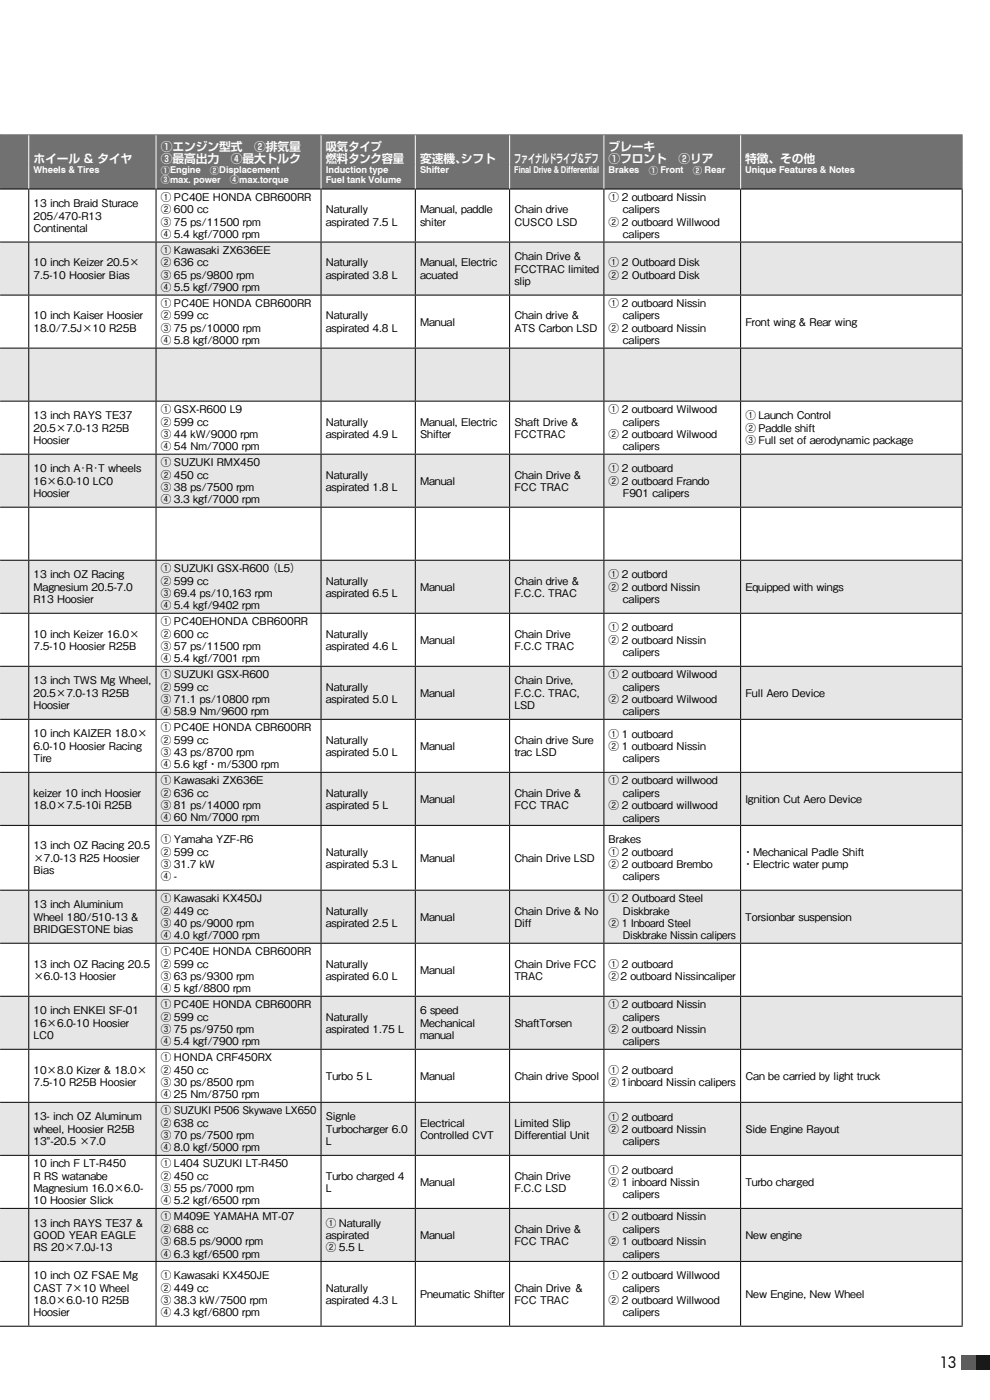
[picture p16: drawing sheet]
<svg xmlns="http://www.w3.org/2000/svg" width="210mm" height="297mm" viewBox="0 0 210 297" stroke-linecap="round" stroke-linejoin="round" font-family="sans-serif">
<defs><g id="words">
<text font-size="3.3" x="199.2" y="290.2">13</text>
<g font-size="2.5" fill="#fff">
<text x="7.1" y="34.6">ﾎｲーﾙ &amp; タｲヤ</text>
<text x="34.1" y="32.1">①エンジン型式　②排気量</text>
<text x="34.1" y="34.6">③最高出力　④最大ﾄﾙｸ</text>
<text x="69.1" y="32.1">吸気タｲプ</text>
<text x="69.1" y="34.6">燃料タンｸ容量</text>
<text x="89.1" y="34.6">変速機、</text>
<text x="97.7" y="34.6">シフﾄ</text>
<text x="109.1" y="34.6">フｧｲﾅﾙドラｲブ&amp;デフ</text>
<text x="129.1" y="32.1">ブレーキ</text>
<text x="129.1" y="34.6">①フﾛンﾄ　②ﾘｱ</text>
<text x="158.1" y="34.6">特徴、その他</text>
</g>
<g font-size="2.3">
<text x="7.1" y="44">13 inch Braid Sturace</text>
<text x="7.1" y="46.6">205/470-R13</text>
<text x="34.1" y="42.6">① PC40E HONDA CBR600RR</text>
<text x="34.1" y="45.3">② 600 cc</text>
<text x="34.1" y="47.9">③ 75 ps/11500 rpm</text>
<text x="69.1" y="45.3">Naturally</text>
<text x="69.1" y="47.9">aspirated 7.5 L</text>
<text x="89.1" y="45.3">Manual, paddle</text>
<text x="89.1" y="47.9">shiter</text>
<text x="109.1" y="45.3">Chain drive</text>
<text x="109.1" y="47.9">CUSCO LSD</text>
<text x="129.1" y="42.6">① 2 outboard Nissin</text>
<text x="129.1" y="47.9">② 2 outboard Willwood</text>
<text x="132.1" y="45.3">calipers</text>
<text x="7.1" y="49.2">Continental</text>
<text x="34.1" y="50.5">④ 5.4 kgf/7000 rpm</text>
<text x="34.1" y="53.9">① Kawasaki ZX636EE</text>
<text x="132.1" y="50.5">calipers</text>
<text x="7.1" y="56.5">10 inch Keizer 20.5×</text>
<text x="7.1" y="59.1">7.5-10 Hoosier Bias</text>
<text x="34.1" y="56.5">② 636 cc</text>
<text x="34.1" y="59.1">③ 65 ps/9800 rpm</text>
<text x="69.1" y="56.5">Naturally</text>
<text x="69.1" y="59.1">aspirated 3.8 L</text>
<text x="89.1" y="56.5">Manual, Electric</text>
<text x="89.1" y="59.1">acuated</text>
<text x="109.1" y="55.2">Chain Drive &amp;</text>
<text x="109.1" y="57.8">FCCTRAC limited</text>
<text x="129.1" y="56.5">① 2 Outboard Disk</text>
<text x="129.1" y="59.2">② 2 Outboard Disk</text>
<text x="34.1" y="61.8">④ 5.5 kgf/7900 rpm</text>
<text x="34.1" y="65.1">① PC40E HONDA CBR600RR</text>
<text x="109.1" y="60.5">slip</text>
<text x="129.1" y="65.2">① 2 outboard Nissin</text>
<text x="7.1" y="67.8">10 inch Kaiser Hoosier</text>
<text x="7.1" y="70.4">18.0/7.5J×10 R25B</text>
<text x="34.1" y="67.8">② 599 cc</text>
<text x="34.1" y="70.4">③ 75 ps/10000 rpm</text>
<text x="69.1" y="67.8">Naturally</text>
<text x="69.1" y="70.4">aspirated 4.8 L</text>
<text x="89.1" y="69.1">Manual</text>
<text x="109.1" y="67.8">Chain drive &amp;</text>
<text x="109.1" y="70.4">ATS Carbon LSD</text>
<text x="129.1" y="70.4">② 2 outboard Nissin</text>
<text x="132.1" y="67.8">calipers</text>
<text x="158.1" y="69.1">Front wing &amp; Rear wing</text>
<text x="34.1" y="73">④ 5.8 kgf/8000 rpm</text>
<text x="132.1" y="73">calipers</text>
<text x="7.1" y="89">13 inch RAYS TE37</text>
<text x="34.1" y="87.6">① GSX-R600 L9</text>
<text x="129.1" y="87.6">① 2 outboard Wilwood</text>
<text x="158.1" y="89">① Launch Control</text>
<text x="7.1" y="91.6">20.5×7.0-13 R25B</text>
<text x="7.1" y="94.2">Hoosier</text>
<text x="34.1" y="90.3">② 599 cc</text>
<text x="34.1" y="92.9">③ 44 kW/9000 rpm</text>
<text x="34.1" y="95.5">④ 54 Nm/7000 rpm</text>
<text x="69.1" y="90.3">Naturally</text>
<text x="69.1" y="92.9">aspirated 4.9 L</text>
<text x="89.1" y="90.3">Manual, Electric</text>
<text x="89.1" y="92.9">Shifter</text>
<text x="109.1" y="90.3">Shaft Drive &amp;</text>
<text x="109.1" y="92.9">FCCTRAC</text>
<text x="129.1" y="92.9">② 2 outboard Wilwood</text>
<text x="132.1" y="90.3">calipers</text>
<text x="132.1" y="95.5">calipers</text>
<text x="158.1" y="91.6">② Paddle shift</text>
<text x="158.1" y="94.2">③ Full set of aerodynamic package</text>
<text x="7.1" y="100.2">10 inch A･R･T wheels</text>
<text x="34.1" y="98.9">① SUZUKI RMX450</text>
<text x="34.1" y="101.5">② 450 cc</text>
<text x="69.1" y="101.5">Naturally</text>
<text x="109.1" y="101.5">Chain Drive &amp;</text>
<text x="129.1" y="100.2">① 2 outboard</text>
<text x="7.1" y="102.8">16×6.0-10 LC0</text>
<text x="7.1" y="105.5">Hoosier</text>
<text x="34.1" y="104.1">③ 38 ps/7500 rpm</text>
<text x="34.1" y="106.8">④ 3.3 kgf/7000 rpm</text>
<text x="69.1" y="104.1">aspirated 1.8 L</text>
<text x="89.1" y="102.8">Manual</text>
<text x="109.1" y="104.1">FCC TRAC</text>
<text x="129.1" y="102.8">② 2 outboard Frando</text>
<text x="132.1" y="105.5">F901 calipers</text>
<text x="7.1" y="122.7">13 inch OZ Racing</text>
<text x="7.1" y="125.3">Magnesium 20.5-7.0</text>
<text x="34.1" y="121.4">① SUZUKI GSX-R600 （L5）</text>
<text x="34.1" y="124">② 599 cc</text>
<text x="69.1" y="124">Naturally</text>
<text x="89.1" y="125.3">Manual</text>
<text x="109.1" y="124">Chain drive &amp;</text>
<text x="129.1" y="122.7">① 2 outbord</text>
<text x="129.1" y="125.3">② 2 outbord Nissin</text>
<text x="158.1" y="125.3">Equipped with wings</text>
<text x="7.1" y="128">R13 Hoosier</text>
<text x="34.1" y="126.6">③ 69.4 ps/10,163 rpm</text>
<text x="34.1" y="129.3">④ 5.4 kgf/9402 rpm</text>
<text x="69.1" y="126.6">aspirated 6.5 L</text>
<text x="109.1" y="126.6">F.C.C. TRAC</text>
<text x="132.1" y="128">calipers</text>
<text x="7.1" y="135.3">10 inch Keizer 16.0×</text>
<text x="7.1" y="137.9">7.5-10 Hoosier R25B</text>
<text x="34.1" y="132.6">① PC40EHONDA CBR600RR</text>
<text x="34.1" y="135.3">② 600 cc</text>
<text x="34.1" y="137.9">③ 57 ps/11500 rpm</text>
<text x="69.1" y="135.3">Naturally</text>
<text x="69.1" y="137.9">aspirated 4.6 L</text>
<text x="89.1" y="136.6">Manual</text>
<text x="109.1" y="135.3">Chain Drive</text>
<text x="109.1" y="137.9">F.C.C TRAC</text>
<text x="129.1" y="134">① 2 outboard</text>
<text x="129.1" y="136.6">② 2 outboard Nissin</text>
<text x="34.1" y="140.5">④ 5.4 kgf/7001 rpm</text>
<text x="34.1" y="143.9">① SUZUKI GSX-R600</text>
<text x="129.1" y="143.9">① 2 outboard Wilwood</text>
<text x="132.1" y="139.2">calipers</text>
<text x="7.1" y="145.2">13 inch TWS Mg Wheel,</text>
<text x="7.1" y="147.8">20.5×7.0-13 R25B</text>
<text x="34.1" y="146.5">② 599 cc</text>
<text x="34.1" y="149.1">③ 71.1 ps/10800 rpm</text>
<text x="69.1" y="146.5">Naturally</text>
<text x="69.1" y="149.1">aspirated 5.0 L</text>
<text x="89.1" y="147.8">Manual</text>
<text x="109.1" y="145.2">Chain Drive,</text>
<text x="109.1" y="147.8">F.C.C. TRAC,</text>
<text x="129.1" y="149.1">② 2 outboard Wilwood</text>
<text x="132.1" y="146.5">calipers</text>
<text x="158.1" y="147.8">Full Aero Device</text>
<text x="7.1" y="150.5">Hoosier</text>
<text x="34.1" y="151.8">④ 58.9 Nm/9600 rpm</text>
<text x="34.1" y="155.1">① PC40E HONDA CBR600RR</text>
<text x="109.1" y="150.5">LSD</text>
<text x="132.1" y="151.8">calipers</text>
<text x="7.1" y="156.5">10 inch KAIZER 18.0×</text>
<text x="7.1" y="159.1">6.0-10 Hoosier Racing</text>
<text x="7.1" y="161.7">Tire</text>
<text x="34.1" y="157.8">② 599 cc</text>
<text x="34.1" y="160.4">③ 43 ps/8700 rpm</text>
<text x="69.1" y="157.8">Naturally</text>
<text x="69.1" y="160.4">aspirated 5.0 L</text>
<text x="89.1" y="159.1">Manual</text>
<text x="109.1" y="157.8">Chain drive Sure</text>
<text x="109.1" y="160.4">trac LSD</text>
<text x="129.1" y="156.5">① 1 outboard</text>
<text x="129.1" y="159.1">② 1 outboard Nissin</text>
<text x="132.1" y="161.7">calipers</text>
<text x="34.1" y="163">④ 5.6 kgf・m/5300 rpm</text>
<text x="34.1" y="166.4">① Kawasaki ZX636E</text>
<text x="129.1" y="166.4">① 2 outboard willwood</text>
<text x="7.1" y="169">keizer 10 inch Hoosier</text>
<text x="7.1" y="171.6">18.0×7.5-10i R25B</text>
<text x="34.1" y="169">② 636 cc</text>
<text x="34.1" y="171.6">③ 81 ps/14000 rpm</text>
<text x="69.1" y="169">Naturally</text>
<text x="69.1" y="171.6">aspirated 5 L</text>
<text x="89.1" y="170.3">Manual</text>
<text x="109.1" y="169">Chain Drive &amp;</text>
<text x="109.1" y="171.7">FCC TRAC</text>
<text x="129.1" y="171.7">② 2 outboard willwood</text>
<text x="132.1" y="169">calipers</text>
<text x="158.1" y="170.3">Ignition Cut Aero Device</text>
<text x="34.1" y="174.3">④ 60 Nm/7000 rpm</text>
<text x="34.1" y="178.9">① Yamaha YZF-R6</text>
<text x="129.1" y="178.9">Brakes</text>
<text x="132.1" y="174.3">calipers</text>
<text x="7.1" y="180.2">13 inch OZ Racing 20.5</text>
<text x="7.1" y="182.8">×7.0-13 R25 Hoosier</text>
<text x="7.1" y="185.5">Bias</text>
<text x="34.1" y="181.5">② 599 cc</text>
<text x="34.1" y="184.1">③ 31.7 kW</text>
<text x="69.1" y="181.5">Naturally</text>
<text x="69.1" y="184.1">aspirated 5.3 L</text>
<text x="89.1" y="182.8">Manual</text>
<text x="109.1" y="182.8">Chain Drive LSD</text>
<text x="129.1" y="181.5">① 2 outboard</text>
<text x="129.1" y="184.1">② 2 outboard Brembo</text>
<text x="157.5" y="181.5">・Mechanical Padle Shift</text>
<text x="157.5" y="184.2">・Electric water pump</text>
<text x="34.1" y="186.8">④ -</text>
<text x="34.1" y="191.4">① Kawasaki KX450J</text>
<text x="129.1" y="191.4">① 2 Outboard Steel</text>
<text x="132.1" y="186.8">calipers</text>
<text x="7.1" y="192.7">13 inch Aluminium</text>
<text x="7.1" y="195.3">Wheel 180/510-13 &amp;</text>
<text x="7.1" y="198">BRIDGESTONE bias</text>
<text x="34.1" y="194">② 449 cc</text>
<text x="34.1" y="196.6">③ 40 ps/9000 rpm</text>
<text x="69.1" y="194">Naturally</text>
<text x="69.1" y="196.6">aspirated 2.5 L</text>
<text x="89.1" y="195.3">Manual</text>
<text x="109.1" y="194">Chain Drive &amp; No</text>
<text x="109.1" y="196.6">Diff</text>
<text x="129.1" y="196.7">②</text>
<text x="131.9" y="196.6">1 Inboard Steel</text>
<text x="132.1" y="194">Diskbrake</text>
<text x="158.1" y="195.3">Torsionbar suspension</text>
<text x="34.1" y="199.3">④ 4.0 kgf/7000 rpm</text>
<text x="34.1" y="202.6">① PC40E HONDA CBR600RR</text>
<text x="132.1" y="199.3">Diskbrake Nissin calipers</text>
<text x="7.1" y="205.3">13 inch OZ Racing 20.5</text>
<text x="7.1" y="207.9">×6.0-13 Hoosier</text>
<text x="34.1" y="205.3">② 599 cc</text>
<text x="34.1" y="207.9">③ 63 ps/9300 rpm</text>
<text x="69.1" y="205.3">Naturally</text>
<text x="69.1" y="207.9">aspirated 6.0 L</text>
<text x="89.1" y="206.6">Manual</text>
<text x="109.1" y="205.3">Chain Drive FCC</text>
<text x="109.1" y="207.9">TRAC</text>
<text x="129.1" y="205.3">① 2 outboard</text>
<text x="129.1" y="207.9">②2 outboard Nissincaliper</text>
<text x="7.1" y="215.2">10 inch ENKEI SF-01</text>
<text x="34.1" y="210.5">④ 5 kgf/8800 rpm</text>
<text x="34.1" y="213.9">① PC40E HONDA CBR600RR</text>
<text x="89.1" y="215.2">6 speed</text>
<text x="129.1" y="213.9">① 2 outboard Nissin</text>
<text x="7.1" y="217.8">16×6.0-10 Hoosier</text>
<text x="7.1" y="220.5">LC0</text>
<text x="34.1" y="216.5">② 599 cc</text>
<text x="34.1" y="219.1">③ 75 ps/9750 rpm</text>
<text x="34.1" y="221.8">④ 5.4 kgf/7900 rpm</text>
<text x="69.1" y="216.5">Naturally</text>
<text x="69.1" y="219.1">aspirated 1.75 L</text>
<text x="89.1" y="217.8">Mechanical</text>
<text x="89.1" y="220.5">manual</text>
<text x="109.1" y="217.8">ShaftTorsen</text>
<text x="129.1" y="219.1">② 2 outboard Nissin</text>
<text x="132.1" y="216.5">calipers</text>
<text x="132.1" y="221.8">calipers</text>
<text x="7.1" y="227.8">10×8.0 Kizer &amp; 18.0×</text>
<text x="34.1" y="225.1">① HONDA CRF450RX</text>
<text x="34.1" y="227.8">② 450 cc</text>
<text x="129.1" y="227.8">① 2 outboard</text>
<text x="7.1" y="230.4">7.5-10 R25B Hoosier</text>
<text x="34.1" y="230.4">③ 30 ps/8500 rpm</text>
<text x="34.1" y="233">④ 25 Nm/8750 rpm</text>
<text x="69.1" y="229.1">Turbo 5 L</text>
<text x="89.1" y="229.1">Manual</text>
<text x="109.1" y="229.1">Chain drive Spool</text>
<text x="129.1" y="230.4">② 1inboard Nissin calipers</text>
<text x="158.1" y="229.1">Can be carried by light truck</text>
<text x="7.1" y="237.7">13- inch OZ Aluminum</text>
<text x="34.1" y="239">② 638 cc</text>
<text x="34.1" y="236.4">① SUZUKI P506 Skywave LX650</text>
<text x="69.1" y="237.7">Signle</text>
<text x="89.1" y="239">Electrical</text>
<text x="109.1" y="239">Limited Slip</text>
<text x="129.1" y="237.7">① 2 outboard</text>
<text x="7.1" y="240.3">wheel, Hoosier R25B</text>
<text x="7.1" y="243">13”-20.5 ×7.0</text>
<text x="34.1" y="241.6">③ 70 ps/7500 rpm</text>
<text x="34.1" y="244.3">④ 8.0 kgf/5000 rpm</text>
<text x="69.1" y="240.3">Turbocharger 6.0</text>
<text x="69.1" y="243">L</text>
<text x="89.1" y="241.6">Controlled CVT</text>
<text x="109.1" y="241.6">Differential Unit</text>
<text x="129.1" y="240.3">② 2 outboard Nissin</text>
<text x="132.1" y="243">calipers</text>
<text x="158.1" y="240.3">Side Engine Rayout</text>
<text x="7.1" y="247.6">10 inch F LT-R450</text>
<text x="7.1" y="250.3">R RS watanabe</text>
<text x="34.1" y="247.6">① L404 SUZUKI LT-R450</text>
<text x="34.1" y="250.3">② 450 cc</text>
<text x="69.1" y="250.3">Turbo charged 4</text>
<text x="89.1" y="251.6">Manual</text>
<text x="109.1" y="250.3">Chain Drive</text>
<text x="129.1" y="249">① 2 outboard</text>
<text x="129.1" y="251.6">② 1 inboard Nissin</text>
<text x="158.1" y="251.6">Turbo charged</text>
<text x="7.1" y="252.9">Magnesium 16.0×6.0-</text>
<text x="7.1" y="255.5">10 Hoosier Slick</text>
<text x="34.1" y="252.9">③ 55 ps/7000 rpm</text>
<text x="34.1" y="255.5">④ 5.2 kgf/6500 rpm</text>
<text x="69.1" y="252.9">L</text>
<text x="109.1" y="252.9">F.C.C LSD</text>
<text x="132.1" y="254.2">calipers</text>
<text x="7.1" y="260.2">13 inch RAYS TE37 &amp;</text>
<text x="7.1" y="262.8">GOOD YEAR EAGLE</text>
<text x="34.1" y="258.9">① M409E YAMAHA MT-07</text>
<text x="34.1" y="261.5">② 688 cc</text>
<text x="69.1" y="260.2">① Naturally</text>
<text x="69.1" y="262.8">aspirated</text>
<text x="89.1" y="262.8">Manual</text>
<text x="109.1" y="261.5">Chain Drive &amp;</text>
<text x="129.1" y="258.9">① 2 outboard Nissin</text>
<text x="132.1" y="261.5">calipers</text>
<text x="158.1" y="262.8">New engine</text>
<text x="7.1" y="265.5">RS 20×7.0J-13</text>
<text x="34.1" y="264.1">③ 68.5 ps/9000 rpm</text>
<text x="34.1" y="266.8">④ 6.3 kgf/6500 rpm</text>
<text x="69.1" y="265.5">② 5.5 L</text>
<text x="109.1" y="264.1">FCC TRAC</text>
<text x="129.1" y="264.1">② 1 outboard Nissin</text>
<text x="132.1" y="266.8">calipers</text>
<text x="7.1" y="271.4">10 inch OZ FSAE Mg</text>
<text x="7.1" y="274">CAST 7×10 Wheel</text>
<text x="34.1" y="271.4">① Kawasaki KX450JE</text>
<text x="34.1" y="274">② 449 cc</text>
<text x="69.1" y="274">Naturally</text>
<text x="89.1" y="275.3">Pneumatic Shifter</text>
<text x="109.1" y="274">Chain Drive ＆</text>
<text x="129.1" y="271.4">① 2 outboard Willwood</text>
<text x="132.1" y="274">calipers</text>
<text x="158.1" y="275.3">New Engine, New Wheel</text>
<text x="7.1" y="276.6">18.0×6.0-10 R25B</text>
<text x="7.1" y="279.3">Hoosier</text>
<text x="34.1" y="276.6">③ 38.3 kW/7500 rpm</text>
<text x="34.1" y="279.3">④ 4.3 kgf/6800 rpm</text>
<text x="69.1" y="276.6">aspirated 4.3 L</text>
<text x="109.1" y="276.7">FCC TRAC</text>
<text x="129.1" y="276.7">② 2 outboard Willwood</text>
<text x="132.1" y="279.3">calipers</text>
</g>
<g font-size="2" fill="#fff">
<text x="7.1" y="36.8">Wheels &amp; Tires</text>
<text x="34.1" y="36.8">①Engine</text>
<text x="34.1" y="38.8">③max. power</text>
<text x="44.5" y="36.8">②Displacement</text>
<text x="48.8" y="38.8">④max.torque</text>
<text x="69.1" y="36.8">Induction type</text>
<text x="69.1" y="38.8">Fuel tank Volume</text>
<text x="89.1" y="36.8">Shifter</text>
<text x="109.1" y="36.8">Final Drive &amp; Differential</text>
<text x="129.1" y="36.8">Brakes</text>
<text x="137.6" y="36.8">① Front　② Rear</text>
<text x="158.1" y="36.8">Unique Features &amp; Notes</text>
</g>
</g></defs>
<path d="M204 287.5h6v3h-6z" fill="#000"/>
<path d="M204 287.5h3v3h-3z" fill="#5a5757"/>
<path d="M0 28.6h204.1v11.5h-47v-5.1v5.1h-29v-5.1v5.1h-20v-5.1v5.1h-20v-5.1v5.1h-20v-5.1v5.1h-35v-5.1v5.1h-27v-5.1v5.1h-6.1z" fill="#727171"/>
<path d="M68.1 51.4v11.2h136v-11.2zM0 51.4v11.2h68.1v-11.2zM68.1 73.9v11.2h136v-11.2zM0 73.9v11.2h68.1v-11.2zM68.1 96.4v11.2h136v-11.2zM0 96.4v11.2h68.1v-11.2zM68.1 118.8v11.3h136v-11.3zM0 118.8v11.3h68.1v-11.3zM68.1 141.3v11.3h136v-11.3zM0 141.3v11.3h68.1v-11.3zM68.1 163.9v11.2h136v-11.2zM0 163.9v11.2h68.1v-11.2zM68.1 188.9v11.2h136v-11.2zM0 188.9v11.2h68.1v-11.2zM68.1 211.4v11.2h136v-11.2zM0 211.4v11.2h68.1v-11.2zM68.1 233.9v11.2h136v-11.2zM0 233.9v11.2h68.1v-11.2zM68.1 256.3v11.3h136v-11.3zM0 256.3v11.3h68.1v-11.3z" fill="#e6e6e7"/>
<g fill="none" stroke="#000" stroke-width=".21">
<path d="M0 51.4h204.2M0 40.1h204.2M6.1 40.2v11.1M6.1 51.5v11M33.1 40.2v11.1M33.1 51.5v11M68.1 40.2v11.1M68.1 51.5v11M88.1 40.2v11.1M88.1 51.5v11M108.1 40.2v11.1M108.1 51.5v11"/>
<path d="M128.1 40.2v11.1M128.1 51.5v11M157.1 40.2v11.1M157.1 51.5v11M204.1 40.2v11.1M204.1 51.5v11M0 62.6h204.2M0 73.9h204.2M6.1 62.7v11.1M6.1 74v11M33.1 62.7v11.1M33.1 74v11"/>
<path d="M68.1 62.7v11.1M68.1 74v11M88.1 62.7v11.1M88.1 74v11M108.1 62.7v11.1M108.1 74v11M128.1 62.7v11.1M128.1 74v11M157.1 62.7v11.1M157.1 74v11M204.1 62.7v11.1M204.1 74v11"/>
<path d="M0 85.1h204.2M0 96.4h204.2M6.1 85.2v11.1M6.1 96.5v11M33.1 85.2v11.1M33.1 96.5v11M68.1 85.2v11.1M68.1 96.5v11M88.1 85.2v11.1M88.1 96.5v11M108.1 85.2v11.1M108.1 96.5v11"/>
<path d="M128.1 85.2v11.1M128.1 96.5v11M157.1 85.2v11.1M157.1 96.5v11M204.1 85.2v11.1M204.1 96.5v11M0 107.6h204.2M0 118.9h204.2M6.1 107.7v11.1M6.1 119v11M33.1 107.7v11.1M33.1 119v11"/>
<path d="M68.1 107.7v11.1M68.1 119v11M88.1 107.7v11.1M88.1 119v11M108.1 107.7v11.1M108.1 119v11M128.1 107.7v11.1M128.1 119v11M157.1 107.7v11.1M157.1 119v11M204.1 107.7v11.1M204.1 119v11"/>
<path d="M0 130.1h204.2M6.1 130.2v11.1M33.1 130.2v11.1M68.1 130.2v11.1M88.1 130.2v11.1M108.1 130.2v11.1M128.1 130.2v11.1M157.1 130.2v11.1M204.1 130.2v11.1M0 141.4h204.2M0 152.6h204.2M6.1 141.5v11"/>
<path d="M6.1 152.7v11.1M33.1 141.5v11M33.1 152.7v11.1M68.1 141.5v11M68.1 152.7v11.1M88.1 141.5v11M88.1 152.7v11.1M108.1 141.5v11M108.1 152.7v11.1M128.1 141.5v11M128.1 152.7v11.1M157.1 141.5v11"/>
<path d="M157.1 152.7v11.1M204.1 141.5v11M204.1 152.7v11.1M0 163.9h204.2M0 175.1h204.2M6.1 164v11M6.1 175.2v13.6M33.1 164v11M33.1 175.2v13.6M68.1 164v11M68.1 175.2v13.6M88.1 164v11"/>
<path d="M88.1 175.2v13.6M108.1 164v11M108.1 175.2v13.6M128.1 164v11M128.1 175.2v13.6M157.1 164v11M157.1 175.2v13.6M204.1 164v11M204.1 175.2v13.6M0 188.9h204.2M6.1 189v11M33.1 189v11"/>
<path d="M68.1 189v11M88.1 189v11M108.1 189v11M128.1 189v11M157.1 189v11M204.1 189v11M0 200.1h204.2M0 211.4h204.2M6.1 200.2v11.1M6.1 211.5v11M33.1 200.2v11.1M33.1 211.5v11"/>
<path d="M68.1 200.2v11.1M68.1 211.5v11M88.1 200.2v11.1M88.1 211.5v11M108.1 200.2v11.1M108.1 211.5v11M128.1 200.2v11.1M128.1 211.5v11M157.1 200.2v11.1M157.1 211.5v11M204.1 200.2v11.1M204.1 211.5v11"/>
<path d="M0 222.6h204.2M0 233.9h204.2M6.1 222.7v11.1M6.1 234v11M33.1 222.7v11.1M33.1 234v11M68.1 222.7v11.1M68.1 234v11M88.1 222.7v11.1M88.1 234v11M108.1 222.7v11.1M108.1 234v11"/>
<path d="M128.1 222.7v11.1M128.1 234v11M157.1 222.7v11.1M157.1 234v11M204.1 222.7v11.1M204.1 234v11M0 245.1h204.2M0 256.4h204.2M6.1 245.2v11.1M6.1 256.5v11M33.1 245.2v11.1M33.1 256.5v11"/>
<path d="M68.1 245.2v11.1M68.1 256.5v11M88.1 245.2v11.1M88.1 256.5v11M108.1 245.2v11.1M108.1 256.5v11M128.1 245.2v11.1M128.1 256.5v11M157.1 245.2v11.1M157.1 256.5v11M204.1 245.2v11.1M204.1 256.5v11"/>
<path d="M0 267.6h204.2M6.1 267.7v13.6M33.1 267.7v13.6M68.1 267.7v13.6M88.1 267.7v13.6M108.1 267.7v13.6M128.1 267.7v13.6M157.1 267.7v13.6M204.1 267.7v13.6M0 281.4h204.2"/>
</g>
<path d="M0 28.6h204.2M0 35h6M0 28.6v11.5M6.2 35h26.8M33.2 35h34.8M68.2 35h19.8M88.2 35h19.8M108.2 35h19.8M128.2 35h28.8M157.2 35h47M204.1 28.7v6.2M204.1 35.1v4.9" fill="none" stroke="#727171" stroke-width=".21"/>
<path d="M6.1 28.7v11.3M33.1 28.7v11.3M68.1 28.7v11.3M88.1 28.7v11.3M108.1 28.7v11.3M128.1 28.7v11.3M157.1 28.7v11.3" fill="none" stroke="#fff" stroke-width=".21"/>
<path d="M0 51.4v11.2zM0 73.9v11.2zM0 96.4v11.2zM0 118.8v11.3zM0 141.3v11.3zM0 163.9v11.2zM0 188.9v11.2zM0 211.4v11.2zM0 233.9v11.2zM0 256.3v11.3z" fill="#e6e6e7"/>
<g fill="none" stroke="#000" stroke-width=".21">
<path d="M0 51.4h.1M0 40.1h.1M0 62.6h.1M0 73.9h.1M0 85.1h.1M0 96.4h.1M0 107.6h.1M0 118.9h.1M0 130.1h.1M0 141.4h.1M0 152.6h.1M0 163.9h.1"/>
<path d="M0 175.1h.1M0 188.9h.1M0 200.1h.1M0 211.4h.1M0 222.6h.1M0 233.9h.1M0 245.1h.1M0 256.4h.1M0 267.6h.1M0 281.4h.1"/>
</g>
<path d="M0 28.6h.1M0 35h.1" fill="none" stroke="#727171" stroke-width=".21"/>
<use href="#words"/>
</svg>
